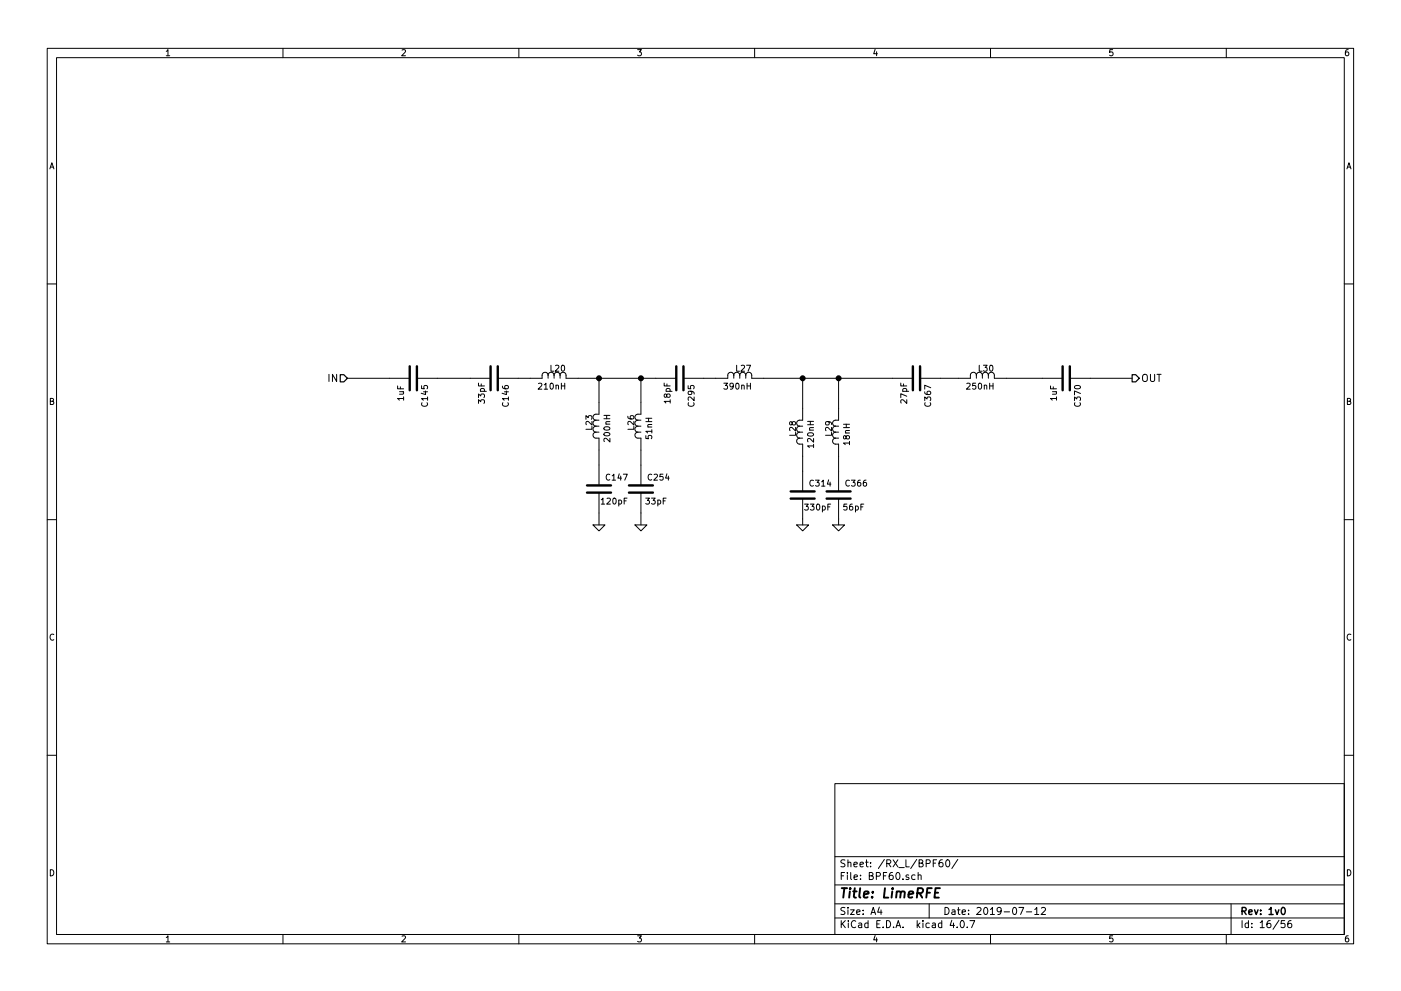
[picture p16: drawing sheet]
EESchema Schematic File Version 2
LIBS:Lime_HAM_Z
LIBS:LimeMicroBGD_Library
LIBS:Cellular_Subsystem_Library
LIBS:LimeMicroBGD_Library_bb
LIBS:LMS8001_AppPCB-cache
LIBS:LMS8001_PowerSupply-cache
LIBS:ADM7155_Addon-cache
LIBS:LMS8001_DigitalPCB-cache
LIBS:SWR_Meter_Subsystem_library
LIBS:GPIO_Subsystem-cache
LIBS:PA_220MHz_920MHz-cache
LIBS:power
LIBS:device
LIBS:transistors
LIBS:conn
LIBS:linear
LIBS:regul
LIBS:74xx
LIBS:cmos4000
LIBS:adc-dac
LIBS:memory
LIBS:xilinx
LIBS:special
LIBS:microcontrollers
LIBS:dsp
LIBS:microchip
LIBS:analog_switches
LIBS:motorola
LIBS:texas
LIBS:intel
LIBS:audio
LIBS:interface
LIBS:digital-audio
LIBS:philips
LIBS:display
LIBS:cypress
LIBS:siliconi
LIBS:opto
LIBS:atmel
LIBS:contrib
LIBS:valves
LIBS:FilterLib
LIBS:BB_Library
LIBS:Lime_RFE-rescue
LIBS:Lime_RFE-cache
EELAYER 25 0
EELAYER END
$Descr A4 11693 8268
encoding utf-8
Sheet 16 56
Title "LimeRFE"
Date "2019-07-12"
Rev "1v0"
Comp ""
Comment1 ""
Comment2 ""
Comment3 ""
Comment4 ""
$EndDescr
Text HLabel 9450 3150 2    60   Output ~ 0
OUT
Text HLabel 2900 3150 0    60   Input ~ 0
IN
$Comp
L GND #PWR471
U 1 1
P 5000 4375
F 0 "#PWR471" H 5000 4375 30  0001 C CNN
F 1 "GND" H 5000 4305 30  0001 C CNN
F 2 "" H 5000 4375 60  0001 C CNN
F 3 "" H 5000 4375 60  0001 C CNN
	1    5000 4375
	1    0    0    -1  
$EndComp
$Comp
L GND #PWR472
U 1 1
P 5350 4375
F 0 "#PWR472" H 5350 4375 30  0001 C CNN
F 1 "GND" H 5350 4305 30  0001 C CNN
F 2 "" H 5350 4375 60  0001 C CNN
F 3 "" H 5350 4375 60  0001 C CNN
	1    5350 4375
	1    0    0    -1  
$EndComp
$Comp
L GND #PWR473
U 1 1
P 6700 4375
F 0 "#PWR473" H 6700 4375 30  0001 C CNN
F 1 "GND" H 6700 4305 30  0001 C CNN
F 2 "" H 6700 4375 60  0001 C CNN
F 3 "" H 6700 4375 60  0001 C CNN
	1    6700 4375
	1    0    0    -1  
$EndComp
$Comp
L GND #PWR474
U 1 1
P 7000 4375
F 0 "#PWR474" H 7000 4375 30  0001 C CNN
F 1 "GND" H 7000 4305 30  0001 C CNN
F 2 "" H 7000 4375 60  0001 C CNN
F 3 "" H 7000 4375 60  0001 C CNN
	1    7000 4375
	1    0    0    -1  
$EndComp
Wire Wire Line
	5350 4375 5350 4275
Wire Wire Line
	5350 3875 5350 3750
Wire Wire Line
	5000 3875 5000 3750
Wire Wire Line
	5000 4375 5000 4275
Wire Wire Line
	4825 3150 5475 3150
Wire Wire Line
	5000 3350 5000 3150
Connection ~ 5000 3150
Wire Wire Line
	5350 3350 5350 3150
Connection ~ 5350 3150
Wire Wire Line
	4425 3150 4325 3150
Wire Wire Line
	5875 3150 5975 3150
Wire Wire Line
	6375 3150 7450 3150
Wire Wire Line
	6700 3400 6700 3150
Connection ~ 6700 3150
Wire Wire Line
	7000 3400 7000 3150
Connection ~ 7000 3150
Wire Wire Line
	6700 3925 6700 3800
Wire Wire Line
	7000 3925 7000 3800
Wire Wire Line
	6700 4375 6700 4325
Wire Wire Line
	7000 4375 7000 4325
Wire Wire Line
	7850 3150 8000 3150
Wire Wire Line
	9450 3150 9100 3150
Wire Wire Line
	8700 3150 8400 3150
Wire Wire Line
	3925 3150 3650 3150
Wire Wire Line
	3250 3150 2900 3150
$Comp
L 33pF_0402_GCM1555C1H330FA16J C146
U 1 1
P 4125 3150
F 0 "C146" H 4175 3250 50  0000 L CNN
F 1 "33pF_0402_GCM1555C1H330FA16J" H 3775 3550 50  0001 L CNN
F 2 "SMD0402" H 4125 3450 39  0001 C CNN
F 3 "" H 4175 3250 60  0000 C CNN
F 4 "Mouser" H 4125 3650 60  0001 C CNN "Vendor"
F 5 "81-GCM1555C1H330FA6J" H 4075 3750 60  0001 C CNN "Vendor Part Number"
F 6 "Murata Electronics" H 4125 3850 60  0001 C CNN "Manufacturer"
F 7 "GCM1555C1H330FA16J" H 4175 3950 60  0001 C CNN "Manufacturer Part Number"
F 8 "Multilayer Ceramic Capacitors MLCC - SMD/SMT 0402 33pF 50volts C0G 1%" H 4225 4050 60  0001 C CNN "Description"
F 9 "33pF" H 4250 3050 50  0000 C CNN "Component Value"
	1    4125 3150
	0    1    1    0   
$EndComp
$Comp
L 1u_0402 C145
U 1 1
P 3450 3150
F 0 "C145" H 3500 3250 50  0000 L CNN
F 1 "1u_0402" H 3250 3500 50  0001 L CNN
F 2 "SMD00402" H 3450 3400 60  0001 C CNN
F 3 "" H 3450 3150 60  0000 C CNN
F 4 "DigiKey" H 3450 3900 60  0001 C CNN "Vendor"
F 5 "490-13409-1-ND" H 3450 4000 60  0001 C CNN "Vendor Part Number"
F 6 "Murata Electronics North America" H 3450 3800 60  0001 C CNN "Manufacturer"
F 7 "GCM155C71A105KE38D" H 3450 3700 60  0001 C CNN "Manufacturer Part Number"
F 8 "CAP CER 1UF 10V X7S 0402" H 3450 3600 60  0001 C CNN "Description"
F 9 "1uF" H 3575 3050 50  0000 C CNN "Component Value"
	1    3450 3150
	0    1    1    0   
$EndComp
$Comp
L 1u_0402 C370
U 1 1
P 8900 3150
F 0 "C370" H 8950 3250 50  0000 L CNN
F 1 "1u_0402" H 8700 3500 50  0001 L CNN
F 2 "SMD00402" H 8900 3400 60  0001 C CNN
F 3 "" H 8900 3150 60  0000 C CNN
F 4 "DigiKey" H 8900 3900 60  0001 C CNN "Vendor"
F 5 "490-13409-1-ND" H 8900 4000 60  0001 C CNN "Vendor Part Number"
F 6 "Murata Electronics North America" H 8900 3800 60  0001 C CNN "Manufacturer"
F 7 "GCM155C71A105KE38D" H 8900 3700 60  0001 C CNN "Manufacturer Part Number"
F 8 "CAP CER 1UF 10V X7S 0402" H 8900 3600 60  0001 C CNN "Description"
F 9 "1uF" H 9025 3050 50  0000 C CNN "Component Value"
	1    8900 3150
	0    1    1    0   
$EndComp
$Comp
L 120pF_0402_GCM1555C1H121FA16D C147
U 1 1
P 5000 4075
F 0 "C147" H 5050 4175 50  0000 L CNN
F 1 "120pF_0402_GCM1555C1H121FA16D" H 4650 4475 50  0001 L CNN
F 2 "SMD0402" H 5000 4375 39  0001 C CNN
F 3 "" H 5050 4175 60  0000 C CNN
F 4 "Mouser" H 5000 4575 60  0001 C CNN "Vendor"
F 5 "81-GCM1555C1H121FA6D" H 4950 4675 60  0001 C CNN "Vendor Part Number"
F 6 "Murata Electronics" H 5000 4775 60  0001 C CNN "Manufacturer"
F 7 "GCM1555C1H121FA16D" H 5050 4875 60  0001 C CNN "Manufacturer Part Number"
F 8 "Multilayer Ceramic Capacitors MLCC - SMD/SMT 0402 120pF 50volts C0G 1%" H 5100 4975 60  0001 C CNN "Description"
F 9 "120pF" H 5125 3975 50  0000 C CNN "Component Value"
	1    5000 4075
	1    0    0    -1  
$EndComp
$Comp
L 33pF_0402_GCM1555C1H330FA16J C254
U 1 1
P 5350 4075
F 0 "C254" H 5400 4175 50  0000 L CNN
F 1 "33pF_0402_GCM1555C1H330FA16J" H 5000 4475 50  0001 L CNN
F 2 "SMD0402" H 5350 4375 39  0001 C CNN
F 3 "" H 5400 4175 60  0000 C CNN
F 4 "Mouser" H 5350 4575 60  0001 C CNN "Vendor"
F 5 "81-GCM1555C1H330FA6J" H 5300 4675 60  0001 C CNN "Vendor Part Number"
F 6 "Murata Electronics" H 5350 4775 60  0001 C CNN "Manufacturer"
F 7 "GCM1555C1H330FA16J" H 5400 4875 60  0001 C CNN "Manufacturer Part Number"
F 8 "Multilayer Ceramic Capacitors MLCC - SMD/SMT 0402 33pF 50volts C0G 1%" H 5450 4975 60  0001 C CNN "Description"
F 9 "33pF" H 5475 3975 50  0000 C CNN "Component Value"
	1    5350 4075
	1    0    0    -1  
$EndComp
$Comp
L 18pF_0402_GCQ1555C1H180FB01D C295
U 1 1
P 5675 3150
F 0 "C295" H 5725 3250 50  0000 L CNN
F 1 "18pF_0402_GCQ1555C1H180FB01D" H 5325 3550 50  0001 L CNN
F 2 "SMD0402" H 5675 3450 39  0001 C CNN
F 3 "" H 5725 3250 60  0000 C CNN
F 4 "Mouser" H 5675 3650 60  0001 C CNN "Vendor"
F 5 "81-GCQ1555C1H180FB1D" H 5625 3750 60  0001 C CNN "Vendor Part Number"
F 6 "Murata Electronics" H 5675 3850 60  0001 C CNN "Manufacturer"
F 7 "GCQ1555C1H180FB01D" H 5725 3950 60  0001 C CNN "Manufacturer Part Number"
F 8 "Multilayer Ceramic Capacitors MLCC - SMD/SMT 0402 50VDC 18pF 1%" H 5775 4050 60  0001 C CNN "Description"
F 9 "18pF" H 5800 3050 50  0000 C CNN "Component Value"
	1    5675 3150
	0    1    1    0   
$EndComp
$Comp
L 330pF_0402_GCM1555C1H331FA16D C314
U 1 1
P 6700 4125
F 0 "C314" H 6750 4225 50  0000 L CNN
F 1 "330pF_0402_GCM1555C1H331FA16D" H 6350 4525 50  0001 L CNN
F 2 "SMD0402" H 6700 4425 39  0001 C CNN
F 3 "" H 6750 4225 60  0000 C CNN
F 4 "Mouser" H 6700 4625 60  0001 C CNN "Vendor"
F 5 "81-GCM1555C1H331FA6D" H 6650 4725 60  0001 C CNN "Vendor Part Number"
F 6 "Murata Electronics" H 6700 4825 60  0001 C CNN "Manufacturer"
F 7 "GCM1555C1H331FA16D" H 6750 4925 60  0001 C CNN "Manufacturer Part Number"
F 8 "Multilayer Ceramic Capacitors MLCC - SMD/SMT 0402 330pF 50volts C0G 1%" H 6800 5025 60  0001 C CNN "Description"
F 9 "330pF" H 6825 4025 50  0000 C CNN "Component Value"
	1    6700 4125
	1    0    0    -1  
$EndComp
$Comp
L 56pF_0402_GCM1555C1H560FA16D C366
U 1 1
P 7000 4125
F 0 "C366" H 7050 4225 50  0000 L CNN
F 1 "56pF_0402_GCM1555C1H560FA16D" H 6650 4525 50  0001 L CNN
F 2 "SMD0402" H 7000 4425 39  0001 C CNN
F 3 "" H 7050 4225 60  0000 C CNN
F 4 "Mouser" H 7000 4625 60  0001 C CNN "Vendor"
F 5 "81-GCM1555C1H560FA6D" H 6950 4725 60  0001 C CNN "Vendor Part Number"
F 6 "Murata Electronics" H 7000 4825 60  0001 C CNN "Manufacturer"
F 7 "GCM1555C1H560FA16D" H 7050 4925 60  0001 C CNN "Manufacturer Part Number"
F 8 "Multilayer Ceramic Capacitors MLCC - SMD/SMT 0402 56pF 50volts C0G 1%" H 7100 5025 60  0001 C CNN "Description"
F 9 "56pF" H 7125 4025 50  0000 C CNN "Component Value"
	1    7000 4125
	1    0    0    -1  
$EndComp
$Comp
L 27pF_0402_GCM1555C1H270FA16D C367
U 1 1
P 7650 3150
F 0 "C367" H 7700 3250 50  0000 L CNN
F 1 "27pF_0402_GCM1555C1H270FA16D" H 7300 3550 50  0001 L CNN
F 2 "SMD0402" H 7650 3450 39  0001 C CNN
F 3 "" H 7700 3250 60  0000 C CNN
F 4 "Mouser" H 7650 3650 60  0001 C CNN "Vendor"
F 5 "81-GCM1555C1H270FA6D" H 7600 3750 60  0001 C CNN "Vendor Part Number"
F 6 "Murata Electronics" H 7650 3850 60  0001 C CNN "Manufacturer"
F 7 "GCM1555C1H270FA16D" H 7700 3950 60  0001 C CNN "Manufacturer Part Number"
F 8 "Multilayer Ceramic Capacitors MLCC - SMD/SMT 0402 27pF 50volts C0G 1%" H 7750 4050 60  0001 C CNN "Description"
F 9 "27pF" H 7775 3050 50  0000 C CNN "Component Value"
	1    7650 3150
	0    1    1    0   
$EndComp
$Comp
L 210nH_0603_0603CS-R21XGLU L20
U 1 1
P 4625 3150
F 0 "L20" V 4540 3180 50  0000 C CNN
F 1 "210nH_0603_0603CS-R21XGLU" H 4625 3400 50  0001 C CNN
F 2 "SMD0603" H 4625 3500 60  0001 C CNN
F 3 "" H 4625 3150 60  0000 C CNN
F 4 "Mouser" H 4625 4000 60  0001 C CNN "Vendor"
F 5 "994-0603CS-R21XGLU" H 4625 3900 60  0001 C CNN "Vendor Part Number"
F 6 "Coilcraft" H 4625 3800 60  0001 C CNN "Manufacturer"
F 7 "0603CS-R21XGLU" H 4625 3700 60  0001 C CNN "Manufacturer Part Number"
F 8 "Fixed Inductors 0603CS AEC-Q200 210 nH 2 % 0.2 A" H 4625 3600 60  0001 C CNN "Description"
F 9 "210nH" V 4690 3130 50  0000 C CNN "Component Value"
	1    4625 3150
	0    1    1    0   
$EndComp
$Comp
L 200nH_0603_0603HP-R20XGLU L23
U 1 1
P 5000 3550
F 0 "L23" V 4915 3580 50  0000 C CNN
F 1 "200nH_0603_0603HP-R20XGLU" H 5000 3800 50  0001 C CNN
F 2 "SMD0603" H 5000 3900 60  0001 C CNN
F 3 "" H 5000 3550 60  0000 C CNN
F 4 "Mouser" H 5000 4400 60  0001 C CNN "Vendor"
F 5 "994-0603HP-R20XGLU" H 5000 4300 60  0001 C CNN "Vendor Part Number"
F 6 "Coilcraft" H 5000 4200 60  0001 C CNN "Manufacturer"
F 7 "0603HP-R20XGLU" H 5000 4100 60  0001 C CNN "Manufacturer Part Number"
F 8 "Fixed Inductors 0603HP Hi Perfrmnce 200 nH 2 % 0.28 A" H 5000 4000 60  0001 C CNN "Description"
F 9 "200nH" V 5065 3530 50  0000 C CNN "Component Value"
	1    5000 3550
	1    0    0    -1  
$EndComp
$Comp
L 51nH_0603_0603HP-51NXJLU L26
U 1 1
P 5350 3550
F 0 "L26" V 5265 3580 50  0000 C CNN
F 1 "51nH_0603_0603HP-51NXJLU" H 5350 3800 50  0001 C CNN
F 2 "SMD0603" H 5350 3900 60  0001 C CNN
F 3 "" H 5350 3550 60  0000 C CNN
F 4 "Mouser" H 5350 4400 60  0001 C CNN "Vendor"
F 5 "994-0603HP-51NXJLU" H 5350 4300 60  0001 C CNN "Vendor Part Number"
F 6 "Coilcraft" H 5350 4200 60  0001 C CNN "Manufacturer"
F 7 "0603HP-51NXJLU" H 5350 4100 60  0001 C CNN "Manufacturer Part Number"
F 8 "Fixed Inductors 0603HP Hi Perfrmnce 51 nH 5 % 0.66 A" H 5350 4000 60  0001 C CNN "Description"
F 9 "51nH" V 5415 3530 50  0000 C CNN "Component Value"
	1    5350 3550
	1    0    0    -1  
$EndComp
$Comp
L 390nH_0603_0603HP-R39XGLU L27
U 1 1
P 6175 3150
F 0 "L27" V 6090 3180 50  0000 C CNN
F 1 "390nH_0603_0603HP-R39XGLU" H 6175 3400 50  0001 C CNN
F 2 "SMD0603" H 6175 3500 60  0001 C CNN
F 3 "" H 6175 3150 60  0000 C CNN
F 4 "Mouser" H 6175 4000 60  0001 C CNN "Vendor"
F 5 "994-0603HP-R39XGLU" H 6175 3900 60  0001 C CNN "Vendor Part Number"
F 6 "Coilcraft" H 6175 3800 60  0001 C CNN "Manufacturer"
F 7 "0603HP-R39XGLU" H 6175 3700 60  0001 C CNN "Manufacturer Part Number"
F 8 "Fixed Inductors 0603HP Hi Perfrmnce 390 nH 2 % 0.17 A" H 6175 3600 60  0001 C CNN "Description"
F 9 "390nH" V 6240 3130 50  0000 C CNN "Component Value"
	1    6175 3150
	0    1    1    0   
$EndComp
$Comp
L 120nH_0603_0603HP-R12XJLW L28
U 1 1
P 6700 3600
F 0 "L28" V 6615 3630 50  0000 C CNN
F 1 "120nH_0603_0603HP-R12XJLW" H 6700 3850 50  0001 C CNN
F 2 "SMD0603" H 6700 3950 60  0001 C CNN
F 3 "" H 6700 3600 60  0000 C CNN
F 4 "Mouser" H 6700 4450 60  0001 C CNN "Vendor"
F 5 "994-0603HP-R12XJLW" H 6700 4350 60  0001 C CNN "Vendor Part Number"
F 6 "Coilcraft" H 6700 4250 60  0001 C CNN "Manufacturer"
F 7 "0603HP-R12XJLW" H 6700 4150 60  0001 C CNN "Manufacturer Part Number"
F 8 "Fixed Inductors 0603HP Hi Perfrmnce 120 nH 5 % 0.42 A" H 6700 4050 60  0001 C CNN "Description"
F 9 "120nH" V 6765 3580 50  0000 C CNN "Component Value"
	1    6700 3600
	1    0    0    -1  
$EndComp
$Comp
L 18nH_0603_0603HP-18NXGLU L29
U 1 1
P 7000 3600
F 0 "L29" V 6915 3630 50  0000 C CNN
F 1 "18nH_0603_0603HP-18NXGLU" H 7000 3850 50  0001 C CNN
F 2 "SMD0603" H 7000 3950 60  0001 C CNN
F 3 "" H 7000 3600 60  0000 C CNN
F 4 "Mouser" H 7000 4450 60  0001 C CNN "Vendor"
F 5 "994-0603HP-18NXGLU" H 7000 4350 60  0001 C CNN "Vendor Part Number"
F 6 "Coilcraft" H 7000 4250 60  0001 C CNN "Manufacturer"
F 7 "0603HP-18NXGLU" H 7000 4150 60  0001 C CNN "Manufacturer Part Number"
F 8 "Fixed Inductors 0603HP Hi Perfrmnce 18 nH 2 % 1.2 A" H 7000 4050 60  0001 C CNN "Description"
F 9 "18nH" V 7065 3580 50  0000 C CNN "Component Value"
	1    7000 3600
	1    0    0    -1  
$EndComp
$Comp
L 250nH_0603_0603HP-R25XGLU L30
U 1 1
P 8200 3150
F 0 "L30" V 8115 3180 50  0000 C CNN
F 1 "250nH_0603_0603HP-R25XGLU" H 8200 3400 50  0001 C CNN
F 2 "SMD0603" H 8200 3500 60  0001 C CNN
F 3 "" H 8200 3150 60  0000 C CNN
F 4 "Mouser" H 8200 4000 60  0001 C CNN "Vendor"
F 5 "994-0603HP-R25XGLU" H 8200 3900 60  0001 C CNN "Vendor Part Number"
F 6 "Coilcraft" H 8200 3800 60  0001 C CNN "Manufacturer"
F 7 "0603HP-R25XGLU" H 8200 3700 60  0001 C CNN "Manufacturer Part Number"
F 8 "Fixed Inductors 0603HP Hi Perfrmnce 250 nH 2 % 0.24 A" H 8200 3600 60  0001 C CNN "Description"
F 9 "250nH" V 8265 3130 50  0000 C CNN "Component Value"
	1    8200 3150
	0    1    1    0   
$EndComp
$EndSCHEMATC
